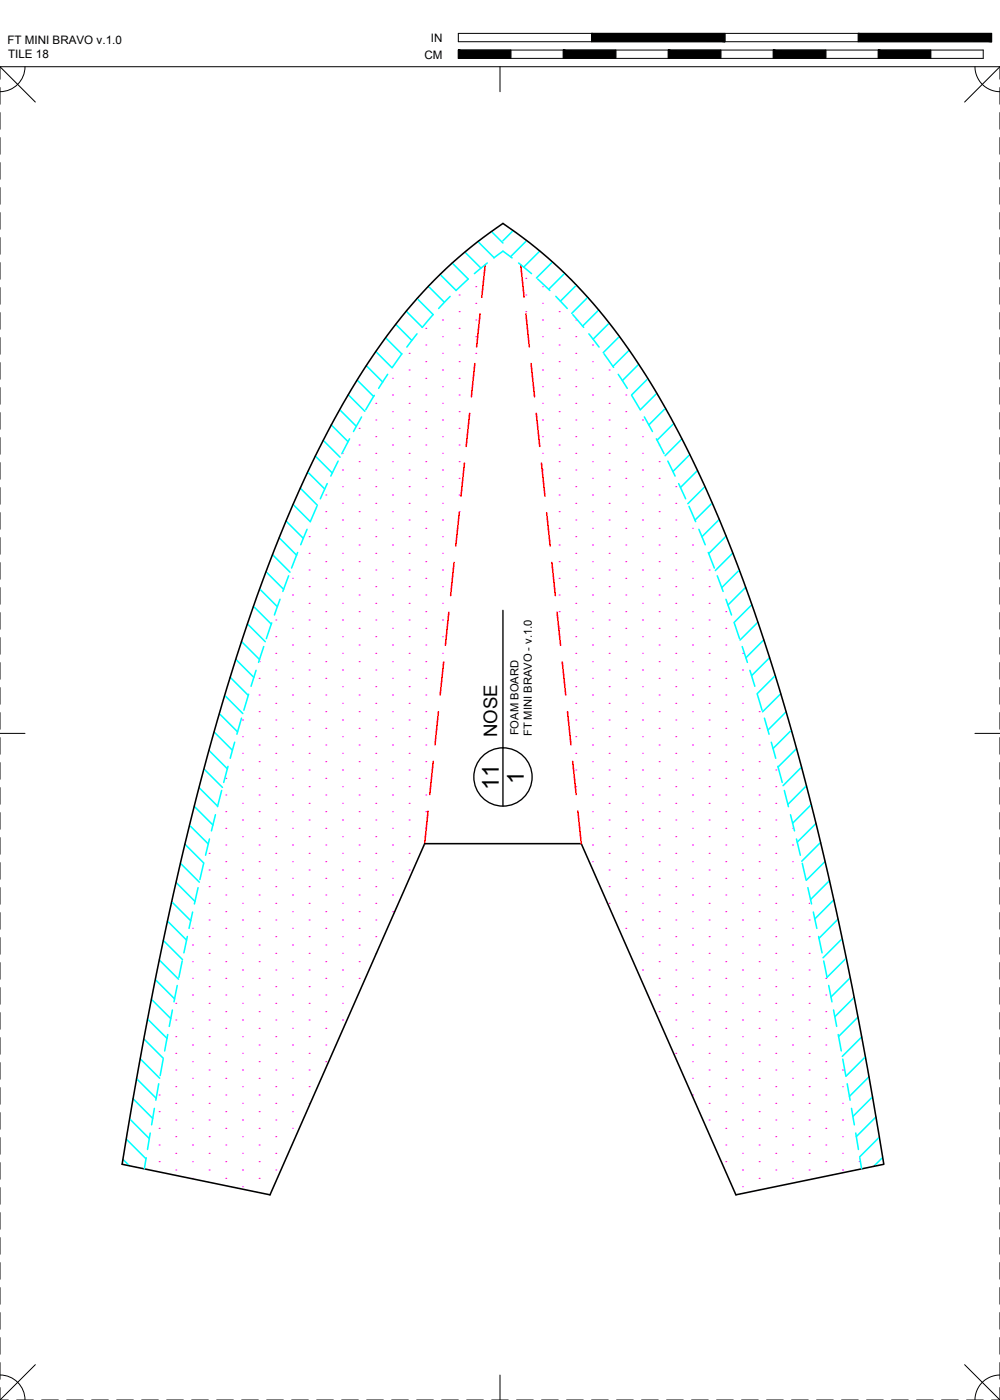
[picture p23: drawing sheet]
<svg xmlns="http://www.w3.org/2000/svg" width="190mm" height="267mm" viewBox="0 0 190 267" stroke-linecap="round" stroke-linejoin="round" font-family="sans-serif">
<defs><g id="words">
<g font-size="4.4">
<text x="99.8" y="149.3" transform="rotate(-90 99.8 149.3)">1</text>
<text x="95" y="150.5" transform="rotate(-90 95 150.5)">11</text>
</g>
<text font-size="3.5" x="94.7" y="140.4" transform="rotate(-90 94.7 140.4)">NOSE</text>
<g font-size="2.2">
<text x="1.4" y="8.4">FT MINI BRAVO v.1.0</text>
<text x="1.5" y="11.1">TILE 18</text>
<text x="80.8" y="11.1">CM</text>
<text x="82.1" y="8">IN</text>
</g>
<g font-size="2.1">
<text x="98.7" y="140.1" transform="rotate(-90 98.7 140.1)">FOAM BOARD</text>
<text x="101.3" y="140.3" transform="rotate(-90 101.3 140.3)">FT MINI BRAVO - v.1.0</text>
</g>
</g></defs>
<!-- layer: 07 DE-PAPER -->
<g fill="none" stroke="#f0f" stroke-width=".2">
<path d="M87.5 59.4h.1M87.5 56.2h.1M90.6 57.8h.1M90.6 54.6h.1M100.2 59.4h.1M100.2 56.2h.1M100.2 53h.1M103.3 57.8h.1M103.3 54.6h.1M106.5 59.4h.1M71.6 76.8h.1M74.8 78.4h.1"/>
<path d="M74.8 75.2h.1M74.8 72.1h.1M77.9 76.8h.1M77.9 73.7h.1M77.9 70.5h.1M77.9 67.3h.1M81.1 78.4h.1M81.1 75.2h.1M81.1 72.1h.1M81.1 68.9h.1M81.1 65.7h.1M81.1 62.5h.1"/>
<path d="M84.3 76.8h.1M84.3 73.7h.1M84.3 70.5h.1M84.3 67.3h.1M84.3 64.1h.1M84.3 61h.1M87.5 78.4h.1M87.5 75.2h.1M87.5 72.1h.1M87.5 68.9h.1M87.5 65.7h.1M87.5 62.5h.1"/>
<path d="M90.6 67.3h.1M90.6 64.1h.1M90.6 61h.1M103.3 76.8h.1M103.3 73.7h.1M103.3 70.5h.1M103.3 67.3h.1M103.3 64.1h.1M103.3 61h.1M106.5 78.4h.1M106.5 75.2h.1M106.5 72.1h.1"/>
<path d="M106.5 68.9h.1M106.5 65.7h.1M106.5 62.5h.1M109.7 76.8h.1M109.7 73.7h.1M109.7 70.5h.1M109.7 67.3h.1M109.7 64.1h.1M109.7 61h.1M112.9 78.4h.1M112.9 75.2h.1M112.9 72.1h.1"/>
<path d="M112.9 68.9h.1M112.9 65.7h.1M116 76.8h.1M116 73.7h.1M116 70.5h.1M119.2 78.4h.1M119.2 75.2h.1M62.1 97.5h.1M62.1 94.3h.1M65.2 99.1h.1M65.2 95.9h.1M65.2 92.7h.1"/>
<path d="M65.2 89.5h.1M65.2 86.4h.1M68.4 97.5h.1M68.4 94.3h.1M68.4 91.1h.1M68.4 87.9h.1M68.4 84.8h.1M68.4 81.6h.1M71.6 99.1h.1M71.6 95.9h.1M71.6 92.7h.1M71.6 89.5h.1"/>
<path d="M71.6 86.4h.1M71.6 83.2h.1M71.6 80h.1M74.8 97.5h.1M74.8 94.3h.1M74.8 91.1h.1M74.8 87.9h.1M74.8 84.8h.1M74.8 81.6h.1M77.9 99.1h.1M77.9 95.9h.1M77.9 92.7h.1"/>
<path d="M77.9 89.5h.1M77.9 86.4h.1M77.9 83.2h.1M77.9 80h.1M81.1 97.5h.1M81.1 94.3h.1M81.1 91.1h.1M81.1 87.9h.1M81.1 84.8h.1M81.1 81.6h.1M84.3 99.1h.1M84.3 95.9h.1"/>
<path d="M84.3 92.7h.1M84.3 89.5h.1M84.3 86.4h.1M84.3 83.2h.1M84.3 80h.1M87.5 97.5h.1M87.5 94.3h.1M87.5 91.1h.1M87.5 87.9h.1M87.5 84.8h.1M87.5 81.6h.1M103.3 89.5h.1"/>
<path d="M103.3 86.4h.1M103.3 83.2h.1M103.3 80h.1M106.5 97.5h.1M106.5 94.3h.1M106.5 91.1h.1M106.5 87.9h.1M106.5 84.8h.1M106.5 81.6h.1M109.7 99.1h.1M109.7 95.9h.1M109.7 92.7h.1"/>
<path d="M109.7 89.5h.1M109.7 86.4h.1M109.7 83.2h.1M109.7 80h.1M112.9 97.5h.1M112.9 94.3h.1M112.9 91.1h.1M112.9 87.9h.1M112.9 84.8h.1M112.9 81.6h.1M116 99.1h.1M116 95.9h.1"/>
<path d="M116 92.7h.1M116 89.5h.1M116 86.4h.1M116 83.2h.1M116 80h.1M119.2 97.5h.1M119.2 94.3h.1M119.2 91.1h.1M119.2 87.9h.1M119.2 84.8h.1M119.2 81.6h.1M122.4 99.1h.1"/>
<path d="M122.4 95.9h.1M122.4 92.7h.1M122.4 89.5h.1M122.4 86.4h.1M122.4 83.2h.1M122.4 80h.1M125.6 97.5h.1M125.6 94.3h.1M125.6 91.1h.1M125.6 87.9h.1M125.6 84.8h.1M128.7 99.1h.1"/>
<path d="M128.7 95.9h.1M128.7 92.7h.1M52.5 118.1h.1M55.7 119.7h.1M55.7 116.5h.1M55.7 113.3h.1M55.7 110.2h.1M58.9 118.1h.1M58.9 114.9h.1M58.9 111.8h.1M58.9 108.6h.1M58.9 105.4h.1"/>
<path d="M58.9 102.2h.1M62.1 119.7h.1M62.1 116.5h.1M62.1 113.3h.1M62.1 110.2h.1M62.1 107h.1M62.1 103.8h.1M62.1 100.6h.1M65.2 118.1h.1M65.2 114.9h.1M65.2 111.8h.1M65.2 108.6h.1"/>
<path d="M65.2 105.4h.1M65.2 102.2h.1M68.4 119.7h.1M68.4 116.5h.1M68.4 113.3h.1M68.4 110.2h.1M68.4 107h.1M68.4 103.8h.1M68.4 100.6h.1M71.6 118.1h.1M71.6 114.9h.1M71.6 111.8h.1"/>
<path d="M71.6 108.6h.1M71.6 105.4h.1M71.6 102.2h.1M74.8 119.7h.1M74.8 116.5h.1M74.8 113.3h.1M74.8 110.2h.1M74.8 107h.1M74.8 103.8h.1M74.8 100.6h.1M77.9 118.1h.1M77.9 114.9h.1"/>
<path d="M77.9 111.8h.1M77.9 108.6h.1M77.9 105.4h.1M77.9 102.2h.1M81.1 119.7h.1M81.1 116.5h.1M81.1 113.3h.1M81.1 110.2h.1M81.1 107h.1M81.1 103.8h.1M81.1 100.6h.1M84.3 118.1h.1"/>
<path d="M84.3 114.9h.1M84.3 111.8h.1M84.3 108.6h.1M84.3 105.4h.1M84.3 102.2h.1M106.5 119.7h.1M106.5 116.5h.1M106.5 113.3h.1M106.5 110.2h.1M106.5 107h.1M106.5 103.8h.1M106.5 100.6h.1"/>
<path d="M109.7 118.1h.1M109.7 114.9h.1M109.7 111.8h.1M109.7 108.6h.1M109.7 105.4h.1M109.7 102.2h.1M112.9 119.7h.1M112.9 116.5h.1M112.9 113.3h.1M112.9 110.2h.1M112.9 107h.1M112.9 103.8h.1"/>
<path d="M112.9 100.6h.1M116 118.1h.1M116 114.9h.1M116 111.8h.1M116 108.6h.1M116 105.4h.1M116 102.2h.1M119.2 119.7h.1M119.2 116.5h.1M119.2 113.3h.1M119.2 110.2h.1M119.2 107h.1"/>
<path d="M119.2 103.8h.1M119.2 100.6h.1M122.4 118.1h.1M122.4 114.9h.1M122.4 111.8h.1M122.4 108.6h.1M122.4 105.4h.1M122.4 102.2h.1M125.6 119.7h.1M125.6 116.5h.1M125.6 113.3h.1M125.6 110.2h.1"/>
<path d="M125.6 107h.1M125.6 103.8h.1M125.6 100.6h.1M128.7 118.1h.1M128.7 114.9h.1M128.7 111.8h.1M128.7 108.6h.1M128.7 105.4h.1M128.7 102.2h.1M131.9 119.7h.1M131.9 116.5h.1M131.9 113.3h.1"/>
<path d="M131.9 110.2h.1M131.9 107h.1M131.9 103.8h.1M131.9 100.6h.1M135.1 118.1h.1M135.1 114.9h.1M135.1 111.8h.1M135.1 108.6h.1M138.3 119.7h.1M138.3 116.5h.1M46.2 137.2h.1M49.4 138.7h.1"/>
<path d="M49.4 135.6h.1M49.4 132.4h.1M49.4 129.2h.1M49.4 126h.1M52.5 137.2h.1M52.5 134h.1M52.5 130.8h.1M52.5 127.6h.1M52.5 124.5h.1M52.5 121.3h.1M55.7 138.7h.1M55.7 135.6h.1"/>
<path d="M55.7 132.4h.1M55.7 129.2h.1M55.7 126h.1M55.7 122.9h.1M58.9 137.2h.1M58.9 134h.1M58.9 130.8h.1M58.9 127.6h.1M58.9 124.5h.1M58.9 121.3h.1M62.1 138.7h.1M62.1 135.6h.1"/>
<path d="M62.1 132.4h.1M62.1 129.2h.1M62.1 126h.1M62.1 122.9h.1M65.2 137.2h.1M65.2 134h.1M65.2 130.8h.1M65.2 127.6h.1M65.2 124.5h.1M65.2 121.3h.1M68.4 138.7h.1M68.4 135.6h.1"/>
<path d="M68.4 132.4h.1M68.4 129.2h.1M68.4 126h.1M68.4 122.9h.1M71.6 137.2h.1M71.6 134h.1M71.6 130.8h.1M71.6 127.6h.1M71.6 124.5h.1M71.6 121.3h.1M74.8 138.7h.1M74.8 135.6h.1"/>
<path d="M74.8 132.4h.1M74.8 129.2h.1M74.8 126h.1M74.8 122.9h.1M77.9 137.2h.1M77.9 134h.1M77.9 130.8h.1M77.9 127.6h.1M77.9 124.5h.1M77.9 121.3h.1M81.1 138.7h.1M81.1 135.6h.1"/>
<path d="M81.1 132.4h.1M81.1 129.2h.1M81.1 126h.1M81.1 122.9h.1M84.3 127.6h.1M84.3 124.5h.1M84.3 121.3h.1M109.7 137.2h.1M109.7 134h.1M109.7 130.8h.1M109.7 127.6h.1M109.7 124.5h.1"/>
<path d="M109.7 121.3h.1M112.9 138.7h.1M112.9 135.6h.1M112.9 132.4h.1M112.9 129.2h.1M112.9 126h.1M112.9 122.9h.1M116 137.2h.1M116 134h.1M116 130.8h.1M116 127.6h.1M116 124.5h.1"/>
<path d="M116 121.3h.1M119.2 138.7h.1M119.2 135.6h.1M119.2 132.4h.1M119.2 129.2h.1M119.2 126h.1M119.2 122.9h.1M122.4 137.2h.1M122.4 134h.1M122.4 130.8h.1M122.4 127.6h.1M122.4 124.5h.1"/>
<path d="M122.4 121.3h.1M125.6 138.7h.1M125.6 135.6h.1M125.6 132.4h.1M125.6 129.2h.1M125.6 126h.1M125.6 122.9h.1M128.7 137.2h.1M128.7 134h.1M128.7 130.8h.1M128.7 127.6h.1M128.7 124.5h.1"/>
<path d="M128.7 121.3h.1M131.9 138.7h.1M131.9 135.6h.1M131.9 132.4h.1M131.9 129.2h.1M131.9 126h.1M131.9 122.9h.1M135.1 137.2h.1M135.1 134h.1M135.1 130.8h.1M135.1 127.6h.1M135.1 124.5h.1"/>
<path d="M135.1 121.3h.1M138.3 138.7h.1M138.3 135.6h.1M138.3 132.4h.1M138.3 129.2h.1M138.3 126h.1M138.3 122.9h.1M141.4 137.2h.1M141.4 134h.1M141.4 130.8h.1M141.4 127.6h.1M141.4 124.5h.1"/>
<path d="M144.6 138.7h.1M144.6 135.6h.1M43 157.8h.1M43 154.6h.1M43 151.4h.1M43 148.3h.1M46.2 159.4h.1M46.2 156.2h.1M46.2 153h.1M46.2 149.9h.1M46.2 146.7h.1M46.2 143.5h.1"/>
<path d="M46.2 140.3h.1M49.4 157.8h.1M49.4 154.6h.1M49.4 151.4h.1M49.4 148.3h.1M49.4 145.1h.1M49.4 141.9h.1M52.5 159.4h.1M52.5 156.2h.1M52.5 153h.1M52.5 149.9h.1M52.5 146.7h.1"/>
<path d="M52.5 143.5h.1M52.5 140.3h.1M55.7 157.8h.1M55.7 154.6h.1M55.7 151.4h.1M55.7 148.3h.1M55.7 145.1h.1M55.7 141.9h.1M58.9 159.4h.1M58.9 156.2h.1M58.9 153h.1M58.9 149.9h.1"/>
<path d="M58.9 146.7h.1M58.9 143.5h.1M58.9 140.3h.1M62.1 157.8h.1M62.1 154.6h.1M62.1 151.4h.1M62.1 148.3h.1M62.1 145.1h.1M62.1 141.9h.1M65.2 159.4h.1M65.2 156.2h.1M65.2 153h.1"/>
<path d="M65.2 149.9h.1M65.2 146.7h.1M65.2 143.5h.1M65.2 140.3h.1M68.4 157.8h.1M68.4 154.6h.1M68.4 151.4h.1M68.4 148.3h.1M68.4 145.1h.1M68.4 141.9h.1M71.6 159.4h.1M71.6 156.2h.1"/>
<path d="M71.6 153h.1M71.6 149.9h.1M71.6 146.7h.1M71.6 143.5h.1M71.6 140.3h.1M74.8 157.8h.1M74.8 154.6h.1M74.8 151.4h.1M74.8 148.3h.1M74.8 145.1h.1M74.8 141.9h.1M77.9 159.4h.1"/>
<path d="M77.9 156.2h.1M77.9 153h.1M77.9 149.9h.1M77.9 146.7h.1M77.9 143.5h.1M77.9 140.3h.1M81.1 157.8h.1M81.1 154.6h.1M81.1 151.4h.1M81.1 148.3h.1M81.1 145.1h.1M81.1 141.9h.1"/>
<path d="M109.7 149.9h.1M109.7 146.7h.1M109.7 143.5h.1M109.7 140.3h.1M112.9 157.8h.1M112.9 154.6h.1M112.9 151.4h.1M112.9 148.3h.1M112.9 145.1h.1M112.9 141.9h.1M116 159.4h.1M116 156.2h.1"/>
<path d="M116 153h.1M116 149.9h.1M116 146.7h.1M116 143.5h.1M116 140.3h.1M119.2 157.8h.1M119.2 154.6h.1M119.2 151.4h.1M119.2 148.3h.1M119.2 145.1h.1M119.2 141.9h.1M122.4 159.4h.1"/>
<path d="M122.4 156.2h.1M122.4 153h.1M122.4 149.9h.1M122.4 146.7h.1M122.4 143.5h.1M122.4 140.3h.1M125.6 157.8h.1M125.6 154.6h.1M125.6 151.4h.1M125.6 148.3h.1M125.6 145.1h.1M125.6 141.9h.1"/>
<path d="M128.7 159.4h.1M128.7 156.2h.1M128.7 153h.1M128.7 149.9h.1M128.7 146.7h.1M128.7 143.5h.1M128.7 140.3h.1M131.9 157.8h.1M131.9 154.6h.1M131.9 151.4h.1M131.9 148.3h.1M131.9 145.1h.1"/>
<path d="M131.9 141.9h.1M135.1 159.4h.1M135.1 156.2h.1M135.1 153h.1M135.1 149.9h.1M135.1 146.7h.1M135.1 143.5h.1M135.1 140.3h.1M138.3 157.8h.1M138.3 154.6h.1M138.3 151.4h.1M138.3 148.3h.1"/>
<path d="M138.3 145.1h.1M138.3 141.9h.1M141.4 159.4h.1M141.4 156.2h.1M141.4 153h.1M141.4 149.9h.1M141.4 146.7h.1M141.4 143.5h.1M141.4 140.3h.1M144.6 157.8h.1M144.6 154.6h.1M144.6 151.4h.1"/>
<path d="M144.6 148.3h.1M144.6 145.1h.1M144.6 141.9h.1M147.8 159.4h.1M147.8 156.2h.1M147.8 153h.1M147.8 149.9h.1M147.8 146.7h.1M151 157.8h.1M36.7 176.8h.1M39.8 178.4h.1M39.8 175.3h.1"/>
<path d="M39.8 172.1h.1M39.8 168.9h.1M39.8 165.7h.1M39.8 162.6h.1M43 176.8h.1M43 173.7h.1M43 170.5h.1M43 167.3h.1M43 164.1h.1M43 161h.1M46.2 178.4h.1M46.2 175.3h.1"/>
<path d="M46.2 172.1h.1M46.2 168.9h.1M46.2 165.7h.1M46.2 162.6h.1M49.4 176.8h.1M49.4 173.7h.1M49.4 170.5h.1M49.4 167.3h.1M49.4 164.1h.1M49.4 161h.1M52.5 178.4h.1M52.5 175.3h.1"/>
<path d="M52.5 172.1h.1M52.5 168.9h.1M52.5 165.7h.1M52.5 162.6h.1M55.7 176.8h.1M55.7 173.7h.1M55.7 170.5h.1M55.7 167.3h.1M55.7 164.1h.1M55.7 161h.1M58.9 178.4h.1M58.9 175.3h.1"/>
<path d="M58.9 172.1h.1M58.9 168.9h.1M58.9 165.7h.1M58.9 162.6h.1M62.1 176.8h.1M62.1 173.7h.1M62.1 170.5h.1M62.1 167.3h.1M62.1 164.1h.1M62.1 161h.1M65.2 178.4h.1M65.2 175.3h.1"/>
<path d="M65.2 172.1h.1M65.2 168.9h.1M65.2 165.7h.1M65.2 162.6h.1M68.4 176.8h.1M68.4 173.7h.1M68.4 170.5h.1M68.4 167.3h.1M68.4 164.1h.1M68.4 161h.1M71.6 178.4h.1M71.6 175.3h.1"/>
<path d="M71.6 172.1h.1M71.6 168.9h.1M71.6 165.7h.1M71.6 162.6h.1M74.8 173.7h.1M74.8 170.5h.1M74.8 167.3h.1M74.8 164.1h.1M74.8 161h.1M77.9 165.7h.1M77.9 162.6h.1M112.9 164.1h.1"/>
<path d="M112.9 161h.1M116 172.1h.1M116 168.9h.1M116 165.7h.1M116 162.6h.1M119.2 176.8h.1M119.2 173.7h.1M119.2 170.5h.1M119.2 167.3h.1M119.2 164.1h.1M119.2 161h.1M122.4 178.4h.1"/>
<path d="M122.4 175.3h.1M122.4 172.1h.1M122.4 168.9h.1M122.4 165.7h.1M122.4 162.6h.1M125.6 176.8h.1M125.6 173.7h.1M125.6 170.5h.1M125.6 167.3h.1M125.6 164.1h.1M125.6 161h.1M128.7 178.4h.1"/>
<path d="M128.7 175.3h.1M128.7 172.1h.1M128.7 168.9h.1M128.7 165.7h.1M128.7 162.6h.1M131.9 176.8h.1M131.9 173.7h.1M131.9 170.5h.1M131.9 167.3h.1M131.9 164.1h.1M131.9 161h.1M135.1 178.4h.1"/>
<path d="M135.1 175.3h.1M135.1 172.1h.1M135.1 168.9h.1M135.1 165.7h.1M135.1 162.6h.1M138.3 176.8h.1M138.3 173.7h.1M138.3 170.5h.1M138.3 167.3h.1M138.3 164.1h.1M138.3 161h.1M141.4 178.4h.1"/>
<path d="M141.4 175.3h.1M141.4 172.1h.1M141.4 168.9h.1M141.4 165.7h.1M141.4 162.6h.1M144.6 176.8h.1M144.6 173.7h.1M144.6 170.5h.1M144.6 167.3h.1M144.6 164.1h.1M144.6 161h.1M147.8 178.4h.1"/>
<path d="M147.8 175.3h.1M147.8 172.1h.1M147.8 168.9h.1M147.8 165.7h.1M147.8 162.6h.1M151 176.8h.1M151 173.7h.1M151 170.5h.1M151 167.3h.1M151 164.1h.1M151 161h.1M154.1 178.4h.1"/>
<path d="M154.1 175.3h.1M154.1 172.1h.1M33.5 197.5h.1M33.5 194.3h.1M33.5 191.1h.1M36.7 199.1h.1M36.7 195.9h.1M36.7 192.7h.1M36.7 189.5h.1M36.7 186.4h.1M36.7 183.2h.1M36.7 180h.1"/>
<path d="M39.8 197.5h.1M39.8 194.3h.1M39.8 191.1h.1M39.8 188h.1M39.8 184.8h.1M39.8 181.6h.1M43 199.1h.1M43 195.9h.1M43 192.7h.1M43 189.5h.1M43 186.4h.1M43 183.2h.1"/>
<path d="M43 180h.1M46.2 197.5h.1M46.2 194.3h.1M46.2 191.1h.1M46.2 188h.1M46.2 184.8h.1M46.2 181.6h.1M49.4 199.1h.1M49.4 195.9h.1M49.4 192.7h.1M49.4 189.5h.1M49.4 186.4h.1"/>
<path d="M49.4 183.2h.1M49.4 180h.1M52.5 197.5h.1M52.5 194.3h.1M52.5 191.1h.1M52.5 188h.1M52.5 184.8h.1M52.5 181.6h.1M55.7 199.1h.1M55.7 195.9h.1M55.7 192.7h.1M55.7 189.5h.1"/>
<path d="M55.7 186.4h.1M55.7 183.2h.1M55.7 180h.1M58.9 197.5h.1M58.9 194.3h.1M58.9 191.1h.1M58.9 188h.1M58.9 184.8h.1M58.9 181.6h.1M62.1 199.1h.1M62.1 195.9h.1M62.1 192.7h.1"/>
<path d="M62.1 189.5h.1M62.1 186.4h.1M62.1 183.2h.1M62.1 180h.1M65.2 194.3h.1M65.2 191.1h.1M65.2 188h.1M65.2 184.8h.1M65.2 181.6h.1M68.4 186.4h.1M68.4 183.2h.1M68.4 180h.1"/>
<path d="M71.6 181.6h.1M122.4 184.8h.1M122.4 181.6h.1M125.6 192.7h.1M125.6 189.5h.1M125.6 186.4h.1M125.6 183.2h.1M125.6 180h.1M128.7 197.5h.1M128.7 194.3h.1M128.7 191.1h.1M128.7 188h.1"/>
<path d="M128.7 184.8h.1M128.7 181.6h.1M131.9 199.1h.1M131.9 195.9h.1M131.9 192.7h.1M131.9 189.5h.1M131.9 186.4h.1M131.9 183.2h.1M131.9 180h.1M135.1 197.5h.1M135.1 194.3h.1M135.1 191.1h.1"/>
<path d="M135.1 188h.1M135.1 184.8h.1M135.1 181.6h.1M138.3 199.1h.1M138.3 195.9h.1M138.3 192.7h.1M138.3 189.5h.1M138.3 186.4h.1M138.3 183.2h.1M138.3 180h.1M141.4 197.5h.1M141.4 194.3h.1"/>
<path d="M141.4 191.1h.1M141.4 188h.1M141.4 184.8h.1M141.4 181.6h.1M144.6 199.1h.1M144.6 195.9h.1M144.6 192.7h.1M144.6 189.5h.1M144.6 186.4h.1M144.6 183.2h.1M144.6 180h.1M147.8 197.5h.1"/>
<path d="M147.8 194.3h.1M147.8 191.1h.1M147.8 188h.1M147.8 184.8h.1M147.8 181.6h.1M151 199.1h.1M151 195.9h.1M151 192.7h.1M151 189.5h.1M151 186.4h.1M151 183.2h.1M151 180h.1"/>
<path d="M154.1 197.5h.1M154.1 194.3h.1M154.1 191.1h.1M154.1 188h.1M154.1 184.8h.1M154.1 181.6h.1M157.3 199.1h.1M157.3 195.9h.1M157.3 192.7h.1M157.3 189.5h.1M157.3 186.4h.1M30.3 218.1h.1"/>
<path d="M30.3 214.9h.1M30.3 211.8h.1M30.3 208.6h.1M33.5 219.7h.1M33.5 216.5h.1M33.5 213.4h.1M33.5 210.2h.1M33.5 207h.1M33.5 203.8h.1M33.5 200.7h.1M36.7 218.1h.1M36.7 214.9h.1"/>
<path d="M36.7 211.8h.1M36.7 208.6h.1M36.7 205.4h.1M36.7 202.2h.1M39.8 219.7h.1M39.8 216.5h.1M39.8 213.4h.1M39.8 210.2h.1M39.8 207h.1M39.8 203.8h.1M39.8 200.7h.1M43 218.1h.1"/>
<path d="M43 214.9h.1M43 211.8h.1M43 208.6h.1M43 205.4h.1M43 202.2h.1M46.2 219.7h.1M46.2 216.5h.1M46.2 213.4h.1M46.2 210.2h.1M46.2 207h.1M46.2 203.8h.1M46.2 200.7h.1"/>
<path d="M49.4 218.1h.1M49.4 214.9h.1M49.4 211.8h.1M49.4 208.6h.1M49.4 205.4h.1M49.4 202.2h.1M52.5 219.7h.1M52.5 216.5h.1M52.5 213.4h.1M52.5 210.2h.1M52.5 207h.1M52.5 203.8h.1"/>
<path d="M52.5 200.7h.1M55.7 214.9h.1M55.7 211.8h.1M55.7 208.6h.1M55.7 205.4h.1M55.7 202.2h.1M58.9 210.2h.1M58.9 207h.1M58.9 203.8h.1M58.9 200.7h.1M62.1 202.2h.1M128.7 200.7h.1"/>
<path d="M131.9 208.6h.1M131.9 205.4h.1M131.9 202.2h.1M135.1 213.4h.1M135.1 210.2h.1M135.1 207h.1M135.1 203.8h.1M135.1 200.7h.1M138.3 218.1h.1M138.3 214.9h.1M138.3 211.8h.1M138.3 208.6h.1"/>
<path d="M138.3 205.4h.1M138.3 202.2h.1M141.4 219.7h.1M141.4 216.5h.1M141.4 213.4h.1M141.4 210.2h.1M141.4 207h.1M141.4 203.8h.1M141.4 200.7h.1M144.6 218.1h.1M144.6 214.9h.1M144.6 211.8h.1"/>
<path d="M144.6 208.6h.1M144.6 205.4h.1M144.6 202.2h.1M147.8 219.7h.1M147.8 216.5h.1M147.8 213.4h.1M147.8 210.2h.1M147.8 207h.1M147.8 203.8h.1M147.8 200.7h.1M151 218.1h.1M151 214.9h.1"/>
<path d="M151 211.8h.1M151 208.6h.1M151 205.4h.1M151 202.2h.1M154.1 219.7h.1M154.1 216.5h.1M154.1 213.4h.1M154.1 210.2h.1M154.1 207h.1M154.1 203.8h.1M154.1 200.7h.1M157.3 218.1h.1"/>
<path d="M157.3 214.9h.1M157.3 211.8h.1M157.3 208.6h.1M157.3 205.4h.1M157.3 202.2h.1M160.5 219.7h.1M160.5 216.5h.1M160.5 213.4h.1M160.5 210.2h.1M160.5 207h.1M160.5 203.8h.1M30.3 221.3h.1"/>
<path d="M33.5 222.9h.1M36.7 224.5h.1M36.7 221.3h.1M39.8 222.9h.1M43 224.5h.1M43 221.3h.1M46.2 226.1h.1M46.2 222.9h.1M49.4 224.5h.1M49.4 221.3h.1M52.5 222.9h.1M138.3 221.3h.1"/>
<path d="M141.4 226.1h.1M141.4 222.9h.1M144.6 224.5h.1M144.6 221.3h.1M147.8 222.9h.1M151 224.5h.1M151 221.3h.1M154.1 222.9h.1M157.3 221.3h.1M160.5 222.9h.1M163.7 221.3h.1"/>
</g>
<!-- layer: 01 CUT -->
<path d="M82.7 53.4a85.6 85.6 0 0 1 13.1-10.8 93.4 93.4 0 0 1 27.3 29 206.2 206.2 0 0 1 18.5 39.1 515.8 515.8 0 0 1 20.2 74.6 925.2 925.2 0 0 1 6.6 36.5l-28.2 5.8-29.5-66.9h-29.8l-29.5 66.9-28.1-5.8a714 714 0 0 1 19-87.6 288.6 288.6 0 0 1 19.3-50.4 122.8 122.8 0 0 1 21.1-30.4z" fill="none" stroke="#000" stroke-width=".3"/>
<!-- layer: 02 SCORE -->
<g fill="none" stroke="#f00" stroke-width=".3">
<path d="M91.5 59.8l-.7 6.3M92.4 50.4l-.6 6.2M99.2 50.4l.6 6.2M100.2 59.8l.6 6.3M89.5 78.7l-.7 6.3M90.5 69.3l-.7 6.3M101.2 69.3l.6 6.3M102.2 78.7l.6 6.3M87.5 97.7l-.7 6.3M88.5 88.2l-.7 6.3M103.1 88.2l.7 6.3M104.1 97.7l.7 6.3"/>
<path d="M85.5 116.6l-.7 6.3M86.5 107.1l-.7 6.4M105.1 107.1l.7 6.4M106.1 116.6l.7 6.3M83.5 135.6l-.6 6.3M84.5 126.1l-.6 6.3M107.1 126.1l.7 6.3M108.1 135.6l.7 6.3M81.5 154.5l-.6 6.2M82.5 145l-.6 6.4M109.1 145l.7 6.4M110.1 154.5l.6 6.2"/>
</g>
<!-- layer: 04 BEVEL -->
<g fill="none" stroke="#0ff" stroke-width=".3">
<path d="M77.4 59.3l3 3.1M79.5 56.9l3 3M81.6 54.5l3.1 3.1M82.5 59.9l-2.1 2.5M85.7 56.5l-2.1 2.3M86.1 50.1l3.1 3.1-2.2 2.1h-.1l-3.1-3M88.6 48l3 3.1M91 46l3.1 3.1M92.8 50.1l-2.4 2M93.6 44.1l2.2 2.2M94.1 49.1l1.7-1.3 1.7 1.3M97.8 43.9l-2 2"/>
<path d="M98.8 50.1l2.5 2M100.3 45.8l-3 3.1M102.4 53.2l2.4 2.1M102.8 47.8l-3 3.1M105.3 49.9l-3.1 3.1M105.9 56.5l2.2 2.3M107.6 52.1l-3.1 3M109.1 59.9l2.1 2.5M109.8 54.3l-3 3.1M112 56.6l-3.1 3.1M114.1 59.1l-3.1 3M64.7 78l3.2 3.2"/>
<path d="M66.3 75.2l3.2 3.1M68 72.4l3.2 3.1M68.9 79.4l-1.6 2.8M69.8 69.6l3.1 3.2M71.3 75.3l-1.6 2.8M71.6 67l3.1 3.1M73.4 64.3l3.1 3.1M73.9 71.3l-1.8 2.7M75.4 61.8l3.1 3.1M76.6 67.4l-1.9 2.6M79.4 63.6l-1.9 2.5M112.2 63.6l1.9 2.5"/>
<path d="M115.1 67.4l1.8 2.6M116.1 61.5l-3.1 3.1M117.8 71.3l1.7 2.7M118 64.1l-3.1 3.1M119.9 66.7l-3.1 3.1M121.7 69.4l-3.1 3.1M122.7 79.4l1.6 2.8M123.4 72.1l-3.1 3.2M125.1 74.9l-3.1 3.2-1.7-2.8M126.8 77.8l-3.2 3.1M54.5 99.3l3.3 3.3M55.8 96.1l3.3 3.3 1.3-2.9"/>
<path d="M57.2 93l3.3 3.3M58.6 89.9l3.3 3.3M60.1 86.9l3.2 3.2M61.6 83.9l3.2 3.2M62.3 92.1l-1.3 2.9M63.1 80.9l3.2 3.2M64.4 87.8l-1.4 2.9M66.6 83.6l-1.5 2.8M125 83.6l1.5 2.8M127.2 87.8l1.4 2.9M128.4 80.7l-3.2 3.2M129.3 92.1l1.3 2.9"/>
<path d="M129.9 83.6l-3.2 3.2M131.3 96.5l1.2 2.9M131.4 86.6l-3.2 3.2M132.9 89.6l-3.3 3.3M134.3 92.7l-3.3 3.3M135.7 95.8l-3.3 3.3M137 99l-3.3 3.2M47.1 118.8l3.4 3.4M48.3 115.5l3.4 3.4M49.5 112.2l3.3 3.4M50.7 108.9l3.3 3.4M51.8 118.7l-1.1 3"/>
<path d="M51.9 105.7l3.3 3.3M53.2 102.4l3.3 3.4M53.3 114.2l-1 3M55 109.7l-1.1 3M56.7 105.3l-1.2 2.9M58.5 100.8l-1.2 3M133.1 100.8l1.2 3M134.9 105.3l1.2 2.9M136.6 109.7l1.2 3M138.3 114.2l1.1 3M138.3 102.1l-3.3 3.4M139.6 105.3l-3.3 3.4"/>
<path d="M139.9 118.7l1 3M140.8 108.6l-3.3 3.4M142.1 111.9l-3.4 3.4M143.2 115.2l-3.4 3.4M144.4 118.5l-3.4 3.4M40.8 139.4l3.5 3.5M41.8 135.9l3.5 3.5M42.8 132.5l3.5 3.4M43.8 129l3.5 3.5M44.9 125.6l3.5 3.4M46 136.8l-.9 3.1M46 122.2l3.4 3.4"/>
<path d="M47.4 132.2l-.9 3.1M48.8 127.7l-1 3M50.2 123.2l-.9 3M141.4 123.2l1 3M142.9 127.7l.9 3M144.3 132.2l.9 3.1M145.5 121.9l-3.4 3.4M145.6 136.8l.9 3.1M146.6 125.3l-3.4 3.4M147.7 128.7l-3.5 3.5M148.7 132.1l-3.4 3.5M149.8 135.6l-3.5 3.5"/>
<path d="M150.8 139.1l-3.5 3.5M36.1 157.2l3.6 3.6M37 153.6l3.6 3.6M37.9 150l3.6 3.6M38.8 146.5l3.6 3.5M39.8 142.9l3.5 3.6M39.9 159.8l-.7 3.1M41 155.2l-.7 3.1M42.2 150.6l-.8 3.1M43.4 146l-.8 3.1M44.7 141.4l-.8 3.1M146.9 141.4l.9 3.1"/>
<path d="M148.2 146l.8 3.1M149.4 150.6l.8 3.1M150.6 155.2l.8 3.1M151.7 159.8l.8 3.1M151.7 142.6l-3.5 3.5M152.7 146.1l-3.5 3.6M153.6 149.7l-3.5 3.5M154.5 153.3l-3.5 3.5M155.4 156.9l-3.5 3.5M31.1 179.2l3.7 3.6M31.9 175.5l3.6 3.6M32.7 171.8l3.6 3.6"/>
<path d="M33.5 168.1l3.6 3.6M34.4 164.4l3.6 3.7M35.2 160.8l3.6 3.6M35.7 178.4l-.7 3.1M36.7 173.7l-.7 3.2M37.7 169.1l-.7 3.1M38.8 164.5l-.7 3.1M152.8 164.5l.7 3.1M153.9 169.1l.7 3.1M154.9 173.7l.7 3.2M155.9 178.4l.7 3.1M156.3 160.5l-3.6 3.6"/>
<path d="M157.2 164.1l-3.6 3.6M158 167.8l-3.6 3.6M158.8 171.4l-3.6 3.6M159.6 175.1l-3.6 3.6M160.4 178.8l-3.6 3.7M27.4 197.9l3.7 3.7M28.1 194.1l3.7 3.7M28.8 190.4l3.7 3.6M29.6 186.6l3.7 3.7M30.3 182.9l3.7 3.6M32 197.1l-.6 3.1M32.8 192.4l-.6 3.1"/>
<path d="M33.8 187.7l-.7 3.1M34.7 183.1l-.6 3.1M157.9 187.7l.6 3.1M158.8 192.4l.6 3.1M159.7 197.1l.6 3.1M161.2 182.5l-3.6 3.7-.7-3.1M162 186.3l-3.7 3.6M162.7 190l-3.7 3.7M163.4 193.8l-3.6 3.7M164.2 197.5l-3.7 3.7M24 217l3.8 3.7M24.7 213.1l3.7 3.8"/>
<path d="M25.3 209.3l3.8 3.8M26 205.5l3.7 3.7M26.7 201.7l3.7 3.7M28.6 215.8l-.5 3.2M29.4 211.1l-.5 3.2M30.2 206.5l-.5 3.1M31.1 201.8l-.6 3.1M160.5 201.8l.6 3.1M161.4 206.5l.5 3.1M162.2 211.1l.6 3.2M163 215.8l.5 3.2M164.9 201.3l-3.8 3.7"/>
<path d="M165.5 205.1l-3.7 3.8M166.2 208.9l-3.7 3.8M166.9 212.8l-3.8 3.7M167.5 216.6l-3.7 3.8M23.4 220.8l1.2 1.3M27.8 220.5l-.3 2.2M163.8 220.5l.3 2.2M168.2 220.5l-1.8 1.7"/>
</g>
<!-- layer: 23 NOTES -->
<g fill="none" stroke="#000" stroke-width=".25">
<path d="M95.8 116.3v37.3"/>
<circle cx="95.8" cy="148" r="5.6"/>
</g>
<!-- layer: 22 TILED -->
<g fill="none" stroke="#000" stroke-width=".19">
<path d="M0 12.7l6.7 6.7M0 16.7v3.2M4.8 12.7a4.8 4.8 0 0 1-4.8 4.8M87.3 6.4h101.6v1.5h-101.6zM87.3 9.5h100v1.6h-100zM95.2 12.7v4.8M97.3 9.5v1.6M107.3 9.5v1.6M112.7 6.4v1.5M117.3 9.5v1.6M127.3 9.5v1.6M137.3 9.5v1.6"/>
<path d="M138.1 6.4v1.5M147.3 9.5v1.6M157.3 9.5v1.6M163.5 6.4v1.5M167.3 9.5v1.6M177.3 9.5v1.6M185.7 12.7a4.8 4.8 0 0 0 4.8 4.8M190.5 12.7h-190.5v2.4M190.5 12.7l-6.7 6.7M190.5 12.7v2.4M190.5 16.7v3.2M0 21.4v3.2"/>
<path d="M0 26.2v3.2M0 31v3.1M0 35.7v3.2M190.5 21.4v3.2M190.5 26.2v3.2M190.5 31v3.1M190.5 35.7v3.2M0 40.5v3.2M0 45.3v3.1M0 50v3.2M0 54.8v3.2M0 59.5v3.2"/>
<path d="M190.5 40.5v3.2M190.5 45.3v3.1M190.5 50v3.2M190.5 54.8v3.2M190.5 59.5v3.2M0 64.3v3.2M0 69.1v3.1M0 73.8v3.2M0 78.6v3.2M190.5 64.3v3.2M190.5 69.1v3.1M190.5 73.8v3.2"/>
<path d="M190.5 78.6v3.2M0 83.4v3.1M0 88.1v3.2M0 92.9v3.2M0 97.6v3.2M190.5 83.4v3.1M190.5 88.1v3.2M190.5 92.9v3.2M190.5 97.6v3.2M0 102.4v3.2M0 107.2v3.1M0 111.9v3.2"/>
<path d="M0 116.7v3.2M190.5 102.4v3.2M190.5 107.2v3.1M190.5 111.9v3.2M190.5 116.7v3.2M0 139.7h4.8M0 121.5v3.1M0 126.2v3.2M0 131v3.2M0 135.7v3.2M185.7 139.7h4.8M190.5 121.5v3.1"/>
<path d="M190.5 126.2v3.2M190.5 131v3.2M190.5 135.7v3.2M0 140.5v3.2M0 145.3v3.1M0 150v3.2M0 154.8v3.2M0 159.6v3.1M190.5 140.5v3.2M190.5 145.3v3.1M190.5 150v3.2M190.5 154.8v3.2"/>
<path d="M190.5 159.6v3.1M0 164.3v3.2M0 169.1v3.2M0 173.8v3.2M0 178.6v3.2M190.5 164.3v3.2M190.5 169.1v3.2M190.5 173.8v3.2M190.5 178.6v3.2M0 183.4v3.1M0 188.1v3.2M0 192.9v3.2"/>
<path d="M0 197.7v3.1M190.5 183.4v3.1M190.5 188.1v3.2M190.5 192.9v3.2M190.5 197.7v3.1M0 202.4v3.2M0 207.2v3.2M0 211.9v3.2M0 216.7v3.2M190.5 202.4v3.2M190.5 207.2v3.2M190.5 211.9v3.2"/>
<path d="M190.5 216.7v3.2M0 221.5v3.1M0 226.2v3.2M0 231v3.2M0 235.8v3.1M190.5 221.5v3.1M190.5 226.2v3.2M190.5 231v3.2M190.5 235.8v3.1M0 240.5v3.2M0 245.3v3.2M0 250v3.2"/>
<path d="M0 254.8v3.2M0 259.6v3.1M6.7 260l-6.7 6.7M183.8 260l6.7 6.7M190.5 240.5v3.2M190.5 245.3v3.2M190.5 250v3.2M190.5 254.8v3.2M190.5 259.6v3.1M0 264.3v2.4M0 266.7h1.6M0 261.9a4.8 4.8 0 0 1 4.8 4.8"/>
<path d="M3.2 266.7h3.1M7.9 266.7h3.2M12.7 266.7h3.2M17.5 266.7h3.1M22.2 266.7h3.2M27 266.7h3.2M31.7 266.7h3.2M36.5 266.7h3.2M41.3 266.7h3.1M46 266.7h3.2M50.8 266.7h3.2M55.6 266.7h3.1"/>
<path d="M60.3 266.7h3.2M65.1 266.7h3.2M69.8 266.7h3.2M74.6 266.7h3.2M79.4 266.7h3.1M84.1 266.7h3.2M88.9 266.7h3.2M93.7 266.7h3.1M95.2 261.9v4.8M98.4 266.7h3.2M103.2 266.7h3.2M107.9 266.7h3.2"/>
<path d="M112.7 266.7h3.2M117.5 266.7h3.1M122.2 266.7h3.2M127 266.7h3.2M131.8 266.7h3.1M136.5 266.7h3.2M141.3 266.7h3.2M146 266.7h3.2M150.8 266.7h3.2M155.6 266.7h3.1M160.3 266.7h3.2M165.1 266.7h3.2"/>
<path d="M169.9 266.7h3.1M174.6 266.7h3.2M179.4 266.7h3.2M184.1 266.7h3.2M188.9 266.7h1.6M190.5 261.9a4.8 4.8 0 0 0-4.8 4.8M190.5 264.3v2.4"/>
</g>
<g fill="#000" stroke="#000" stroke-width=".19">
<path d="M87.3 9.5l10 1.6v-1.6zM87.3 9.5l10 1.6h-10z"/>
<path d="M107.3 9.5l10 1.6v-1.6zM107.3 9.5l10 1.6h-10z"/>
<path d="M127.3 9.5l10 1.6v-1.6zM127.3 9.5l10 1.6h-10z"/>
<path d="M112.7 6.4l25.4 1.5v-1.5zM112.7 6.4l25.4 1.5h-25.4z"/>
<path d="M147.3 9.5l10 1.6v-1.6zM147.3 9.5l10 1.6h-10z"/>
<path d="M167.3 9.5l10 1.6v-1.6zM167.3 9.5l10 1.6h-10z"/>
<path d="M163.5 6.4l25.4 1.5v-1.5zM163.5 6.4l25.4 1.5h-25.4z"/>
</g>
<use href="#words"/>
</svg>
